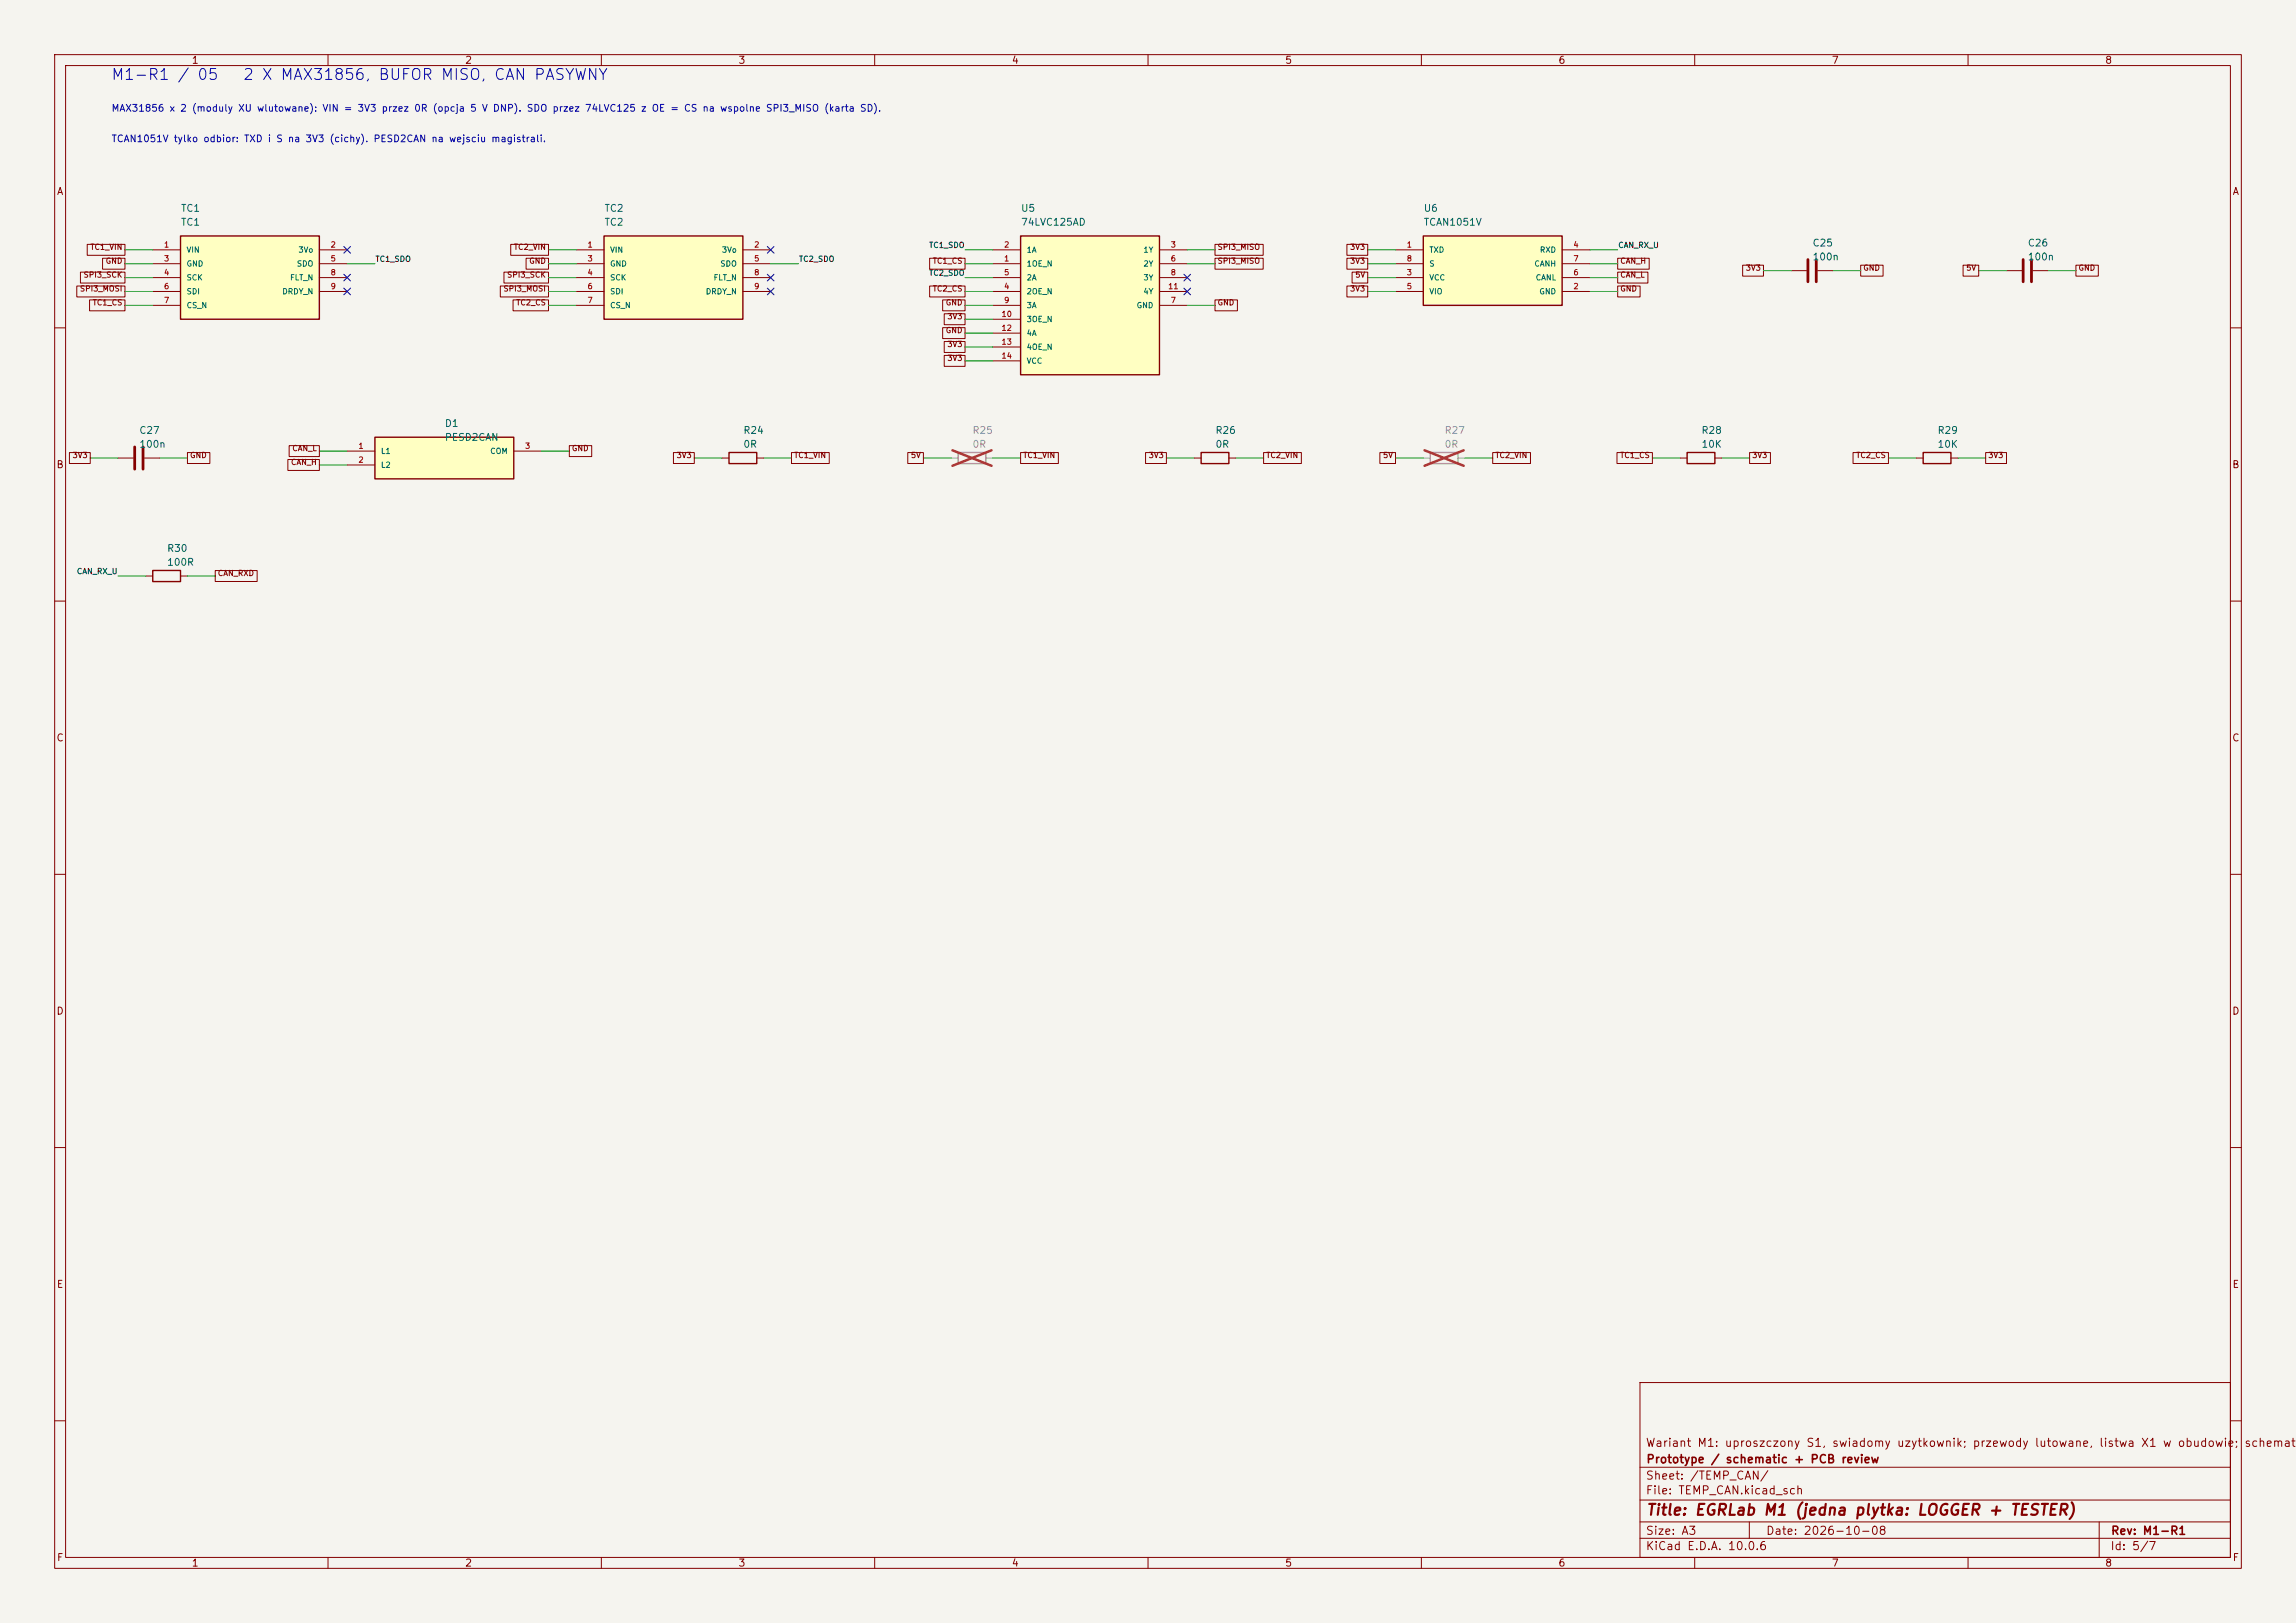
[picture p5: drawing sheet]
<svg xmlns="http://www.w3.org/2000/svg" width="420mm" height="297mm" viewBox="0 0 420 297" stroke-linecap="round" stroke-linejoin="round" font-family="sans-serif">
<defs><g id="words">
<g font-size="2" fill="#0000c2">
<text x="20.2" y="15.1">M1-R1 / 05</text>
<text x="44.3" y="15.1">2 X MAX31856, BUFOR MISO, CAN PASYWNY</text>
</g>
<text font-size="2" fill="#840000" x="301" y="277.8">Title: EGRLab M1 (jedna plytka: LOGGER + TESTER)</text>
<g font-size="1.5" fill="#840000">
<text x="300.9" y="265.1">Wariant M1: uproszczony S1, swiadomy uzytkownik; przewody lutowane, listwa X1 w obudowie;</text>
<text x="301" y="268.1">Prototype / schematic + PCB review</text>
<text x="410.4" y="265.1">schemat</text>
<text x="300.9" y="273.8">File: TEMP_CAN.kicad_sch</text>
<text x="300.9" y="271.1">Sheet: /TEMP_CAN/</text>
<text x="300.9" y="281.2">Size: A3</text>
<text x="322.9" y="281.2">Date: 2026-10-08</text>
<text x="386" y="281.2">Rev: M1-R1</text>
<text x="300.9" y="284">KiCad E.D.A. 10.0.6</text>
<text x="385.9" y="284">Id: 5/7</text>
</g>
<g font-size="1.3" fill="#840000">
<text x="35" y="12">1</text>
<text x="85" y="12">2</text>
<text x="135" y="12">3</text>
<text x="185" y="12">4</text>
<text x="235" y="12">5</text>
<text x="285" y="12">6</text>
<text x="335" y="12">7</text>
<text x="385" y="12">8</text>
<text x="10.3" y="36">A</text>
<text x="408.3" y="36">A</text>
<text x="10.2" y="86">B</text>
<text x="408.2" y="86">B</text>
<text x="10.2" y="136">C</text>
<text x="408.2" y="136">C</text>
<text x="10.2" y="186">D</text>
<text x="408.2" y="186">D</text>
<text x="10.3" y="236">E</text>
<text x="408.3" y="236">E</text>
<text x="10.3" y="286">F</text>
<text x="35" y="287">1</text>
<text x="85" y="287">2</text>
<text x="135" y="287">3</text>
<text x="185" y="287">4</text>
<text x="235" y="287">5</text>
<text x="285" y="287">6</text>
<text x="335" y="287">7</text>
<text x="385" y="287">8</text>
<text x="408.3" y="286">F</text>
</g>
<g font-size="1.3" fill="#0000c2">
<text x="20.3" y="20.7">MAX31856 x 2 (moduly XU wlutowane): VIN = 3V3 przez 0R (opcja 5 V DNP). SDO przez 74LVC125 z OE = CS na wspolne SPI3_MISO (karta SD).</text>
<text x="20.3" y="26.3">TCAN1051V tylko odbior: TXD i S na 3V3 (cichy). PESD2CAN na wejsciu magistrali.</text>
</g>
<g font-size="1.3" fill="#006464">
<text x="33" y="39.1">TC1</text>
<text x="33" y="41.6">TC1</text>
<text x="110.5" y="39.1">TC2</text>
<text x="110.5" y="41.6">TC2</text>
<text x="186.7" y="39.1">U5</text>
<text x="186.7" y="41.6">74LVC125AD</text>
<text x="260.3" y="39.1">U6</text>
<text x="260.3" y="41.6">TCAN1051V</text>
<text x="331.5" y="45.4">C25</text>
<text x="331.5" y="48">100n</text>
<text x="370.8" y="45.4">C26</text>
<text x="370.8" y="48">100n</text>
<text x="25.4" y="79.7">C27</text>
<text x="25.4" y="82.2">100n</text>
<text x="81.3" y="78.4">D1</text>
<text x="81.3" y="81">PESD2CAN</text>
<text x="135.9" y="79.7">R24</text>
<text x="135.9" y="82.2">0R</text>
<text x="222.2" y="79.7">R26</text>
<text x="222.2" y="82.2">0R</text>
<text x="311.1" y="79.7">R28</text>
<text x="311.1" y="82.2">10K</text>
<text x="354.3" y="79.7">R29</text>
<text x="354.3" y="82.2">10K</text>
<text x="30.5" y="101.3">R30</text>
<text x="30.5" y="103.8">100R</text>
</g>
<g font-size="1.3" fill="#939391">
<text x="177.8" y="79.7">R25</text>
<text x="177.8" y="82.2">0R</text>
<text x="264.1" y="79.7">R27</text>
<text x="264.1" y="82.2">0R</text>
</g>
<g font-size="1" fill="#840000">
<text x="16.4" y="46">TC1_VIN</text>
<text x="93.9" y="46">TC2_VIN</text>
<text x="222.6" y="46">SPI3_MISO</text>
<text x="246.9" y="46">3V3</text>
<text x="14.5" y="53.6">SPI3_MOSI</text>
<text x="15.2" y="51">SPI3_SCK</text>
<text x="19.2" y="48.5">GND</text>
<text x="92" y="53.6">SPI3_MOSI</text>
<text x="92.7" y="51">SPI3_SCK</text>
<text x="96.7" y="48.5">GND</text>
<text x="170.5" y="48.5">TC1_CS</text>
<text x="170.5" y="53.6">TC2_CS</text>
<text x="222.6" y="48.5">SPI3_MISO</text>
<text x="246.9" y="48.5">3V3</text>
<text x="246.9" y="53.6">3V3</text>
<text x="247.8" y="51">5V</text>
<text x="296.3" y="51">CAN_L</text>
<text x="296.3" y="53.6">GND</text>
<text x="296.3" y="48.5">CAN_H</text>
<text x="319.2" y="49.8">3V3</text>
<text x="340.7" y="49.8">GND</text>
<text x="359.6" y="49.8">5V</text>
<text x="380.1" y="49.8">GND</text>
<text x="16.9" y="56.1">TC1_CS</text>
<text x="94.3" y="56.1">TC2_CS</text>
<text x="172.9" y="56.1">GND</text>
<text x="173.2" y="58.7">3V3</text>
<text x="222.6" y="56.1">GND</text>
<text x="172.9" y="61.2">GND</text>
<text x="173.2" y="63.7">3V3</text>
<text x="173.2" y="66.3">3V3</text>
<text x="53.4" y="82.8">CAN_L</text>
<text x="104.5" y="82.8">GND</text>
<text x="13.2" y="84.1">3V3</text>
<text x="34.7" y="84.1">GND</text>
<text x="53.1" y="85.3">CAN_H</text>
<text x="123.7" y="84.1">3V3</text>
<text x="145.2" y="84.1">TC1_VIN</text>
<text x="166.5" y="84.1">5V</text>
<text x="187.1" y="84.1">TC1_VIN</text>
<text x="210" y="84.1">3V3</text>
<text x="231.5" y="84.1">TC2_VIN</text>
<text x="252.9" y="84.1">5V</text>
<text x="273.4" y="84.1">TC2_VIN</text>
<text x="296.3" y="84.1">TC1_CS</text>
<text x="320.4" y="84.1">3V3</text>
<text x="339.4" y="84.1">TC2_CS</text>
<text x="363.6" y="84.1">3V3</text>
<text x="39.7" y="105.7">CAN_RXD</text>
</g>
<g font-size="1" fill="#a90000">
<text x="29.9" y="45.5">1</text>
<text x="60.4" y="45.5">2</text>
<text x="107.4" y="45.5">1</text>
<text x="137.9" y="45.5">2</text>
<text x="183.6" y="45.5">2</text>
<text x="214.1" y="45.5">3</text>
<text x="257.2" y="45.5">1</text>
<text x="287.7" y="45.5">4</text>
<text x="29.9" y="48.1">3</text>
<text x="29.9" y="50.6">4</text>
<text x="29.9" y="53.2">6</text>
<text x="60.4" y="48.1">5</text>
<text x="60.4" y="50.6">8</text>
<text x="60.4" y="53.2">9</text>
<text x="107.4" y="48.1">3</text>
<text x="107.4" y="50.6">4</text>
<text x="107.4" y="53.2">6</text>
<text x="137.9" y="48.1">5</text>
<text x="137.9" y="50.6">8</text>
<text x="137.9" y="53.2">9</text>
<text x="183.6" y="48.1">1</text>
<text x="183.6" y="53.2">4</text>
<text x="183.6" y="50.6">5</text>
<text x="213.6" y="53.2">11</text>
<text x="214.1" y="48.1">6</text>
<text x="214.1" y="50.6">8</text>
<text x="257.2" y="50.6">3</text>
<text x="257.2" y="53.2">5</text>
<text x="257.2" y="48.1">8</text>
<text x="287.7" y="53.2">2</text>
<text x="287.7" y="50.6">6</text>
<text x="287.7" y="48.1">7</text>
<text x="29.9" y="55.7">7</text>
<text x="107.4" y="55.7">7</text>
<text x="183.1" y="58.2">10</text>
<text x="183.6" y="55.7">9</text>
<text x="214.1" y="55.7">7</text>
<text x="183.1" y="60.8">12</text>
<text x="183.1" y="63.3">13</text>
<text x="183.1" y="65.9">14</text>
<text x="65.5" y="82.4">1</text>
<text x="95.9" y="82.4">3</text>
<text x="65.5" y="84.9">2</text>
</g>
<g font-size="1" fill="#006464">
<text x="34" y="46.5">VIN</text>
<text x="54.5" y="46.5">3Vo</text>
<text x="111.5" y="46.5">VIN</text>
<text x="132" y="46.5">3Vo</text>
<text x="187.7" y="46.5">1A</text>
<text x="209.1" y="46.5">1Y</text>
<text x="261.4" y="46.5">TXD</text>
<text x="281.6" y="46.5">RXD</text>
<text x="34" y="49">GND</text>
<text x="34" y="51.6">SCK</text>
<text x="53" y="51.6">FLT_N</text>
<text x="54.2" y="49">SDO</text>
<text x="111.5" y="49">GND</text>
<text x="111.5" y="51.6">SCK</text>
<text x="130.4" y="51.6">FLT_N</text>
<text x="131.7" y="49">SDO</text>
<text x="187.7" y="49">1OE_N</text>
<text x="187.7" y="51.6">2A</text>
<text x="209.1" y="49">2Y</text>
<text x="209.1" y="51.6">3Y</text>
<text x="261.4" y="51.6">VCC</text>
<text x="261.4" y="49">S</text>
<text x="280.6" y="49">CANH</text>
<text x="280.8" y="51.6">CANL</text>
<text x="34" y="54.1">SDI</text>
<text x="34" y="56.6">CS_N</text>
<text x="51.5" y="54.1">DRDY_N</text>
<text x="111.5" y="54.1">SDI</text>
<text x="111.5" y="56.6">CS_N</text>
<text x="129" y="54.1">DRDY_N</text>
<text x="187.7" y="54.1">2OE_N</text>
<text x="187.7" y="56.6">3A</text>
<text x="187.7" y="59.2">3OE_N</text>
<text x="207.8" y="56.6">GND</text>
<text x="209.1" y="54.1">4Y</text>
<text x="261.4" y="54.1">VIO</text>
<text x="281.5" y="54.1">GND</text>
<text x="187.7" y="61.7">4A</text>
<text x="187.7" y="64.3">4OE_N</text>
<text x="187.7" y="66.8">VCC</text>
<text x="69.6" y="83.3">L1</text>
<text x="89.6" y="83.3">COM</text>
<text x="69.6" y="85.8">L2</text>
</g>
<g font-size="1" fill="#0f0f0f">
<text x="169.9" y="45.6">TC1_SDO</text>
<text x="295.9" y="45.6">CAN_RX_U</text>
<text x="68.6" y="48.2">TC1_SDO</text>
<text x="146.1" y="48.2">TC2_SDO</text>
<text x="169.9" y="50.7">TC2_SDO</text>
<text x="14" y="105.3">CAN_RX_U</text>
</g>
</g></defs>
<path d="M0 0h420v297h-420z" fill="#f5f4ef" stroke="#f5f4ef" stroke-width=".18"/>
<g fill="none" stroke="#840000" stroke-width=".18">
<path d="M10 10h400v277h-400zM12 12h396v273h-396zM60 10v2M110 10v2M160 10v2M210 10v2M260 10v2M310 10v2M360 10v2M10 60h2M408 60h2M10 110h2"/>
<path d="M408 110h2M10 160h2M408 160h2M10 210h2M408 210h2M300 253h108v32h-108zM10 260h2M300 278.5h108M300 274.5h108M300 268.5h108M320 278.5v3M384 278.5v6.5"/>
<path d="M408 260h2M60 285v2M110 285v2M160 285v2M210 285v2M260 285v2M300 281.5h108M310 285v2M360 285v2"/>
</g>
<path d="M186.7 43.2h25.4v25.4h-25.4z" fill="#ffffc2"/>
<path d="M186.7 43.2h25.4v25.4h-25.4zM133.3 82.8h5.1v2h-5.1zM351.8 82.8h5.1v2h-5.1z" fill="none" stroke="#840000" stroke-width=".25"/>
<g fill="none" stroke="#840000" stroke-width=".18">
<path d="M181.6 48.3h5.1M181.6 45.7h5.1M181.6 53.3h5.1M181.6 50.8h5.1M181.6 55.9h5.1M181.6 58.4h5.1M212.1 48.3h5.1M212.1 45.7h5.1M212.1 53.3h5.1M212.1 50.8h5.1M212.1 55.9h5.1M181.6 61h5.1"/>
<path d="M181.6 63.5h5.1M181.6 66h5.1M132.1 83.8h1.2M138.4 83.8h1.3M350.5 83.8h1.3M356.9 83.8h1.2"/>
</g>
<path d="M110.5 43.2h25.4v15.2h-25.4z" fill="#ffffc2"/>
<path d="M110.5 43.2h25.4v15.2h-25.4zM27.9 104.4h5.1v2h-5.1z" fill="none" stroke="#840000" stroke-width=".25"/>
<path d="M105.4 45.7h5.1M105.4 48.3h5.1M105.4 50.8h5.1M105.4 53.3h5.1M105.4 55.9h5.1M135.9 45.7h5.1M135.9 48.3h5.1M135.9 50.8h5.1M135.9 53.3h5.1M26.7 105.4h1.2M33 105.4h1.3" fill="none" stroke="#840000" stroke-width=".18"/>
<path d="M261.6 82.8h5.1v2h-5.1z" fill="none" stroke="#9c9b98" stroke-width=".25"/>
<path d="M260.3 83.8h1.3M266.7 83.8h1.3" fill="none" stroke="#9c9b98" stroke-width=".18"/>
<path d="M260.6 82.4l7.1 2.8M267.7 82.4l-7.1 2.8" fill="none" stroke="#e12e31" stroke-width=".46"/>
<path d="M68.6 80h25.4v7.6h-25.4z" fill="#ffffc2"/>
<path d="M68.6 80h25.4v7.6h-25.4z" fill="none" stroke="#840000" stroke-width=".25"/>
<path d="M63.5 82.6h5.1M63.5 85.1h5.1M94 82.6h5.1" fill="none" stroke="#840000" stroke-width=".18"/>
<path d="M33 43.2h25.4v15.2h-25.4z" fill="#ffffc2"/>
<path d="M33 43.2h25.4v15.2h-25.4zM219.7 82.8h5.1v2h-5.1zM308.6 82.8h5.1v2h-5.1z" fill="none" stroke="#840000" stroke-width=".25"/>
<g fill="none" stroke="#840000" stroke-width=".18">
<path d="M27.9 45.7h5.1M27.9 48.3h5.1M27.9 50.8h5.1M27.9 53.3h5.1M27.9 55.9h5.1M58.4 45.7h5.1M58.4 48.3h5.1M58.4 50.8h5.1M58.4 53.3h5.1M367 49.5h2.8M371.9 49.5h2.7M218.4 83.8h1.3"/>
<path d="M224.8 83.8h1.3M307.3 83.8h1.3M313.7 83.8h1.3"/>
</g>
<path d="M370.1 47.5v4.1M371.6 47.5v4.1" fill="none" stroke="#840000" stroke-width=".51"/>
<path d="M260.3 43.2h25.4v12.7h-25.4z" fill="#ffffc2"/>
<path d="M260.3 43.2h25.4v12.7h-25.4z" fill="none" stroke="#840000" stroke-width=".25"/>
<g fill="none" stroke="#840000" stroke-width=".18">
<path d="M14 52.3h8.9v2h-8.9zM14.7 49.8h8.2v2h-8.2zM16 44.7h6.9v2h-6.9zM16.4 54.9h6.5v2h-6.5zM18.8 47.3h4.1v2h-4.1zM91.5 52.3h8.8v2h-8.8zM92.2 49.8h8.1v2h-8.1zM93.4 44.7h6.9v2h-6.9zM93.9 54.9h6.4v2h-6.4zM96.2 47.3h4.1v2h-4.1zM170.1 47.3h6.4v2h-6.4zM170.1 52.3h6.4v2h-6.4z"/>
<path d="M172.4 54.9h4.1v2h-4.1zM172.4 60h4.1v2h-4.1zM172.7 57.4h3.8v2h-3.8zM222.2 47.3h8.9v2h-8.9zM222.2 54.9h4.1v2h-4.1zM222.2 44.7h8.9v2h-8.9zM246.4 47.3h3.8v2h-3.8zM246.4 52.3h3.8v2h-3.8zM246.4 44.7h3.8v2h-3.8zM247.3 49.8h2.9v2h-2.9zM255.3 45.7h5M255.3 53.3h5"/>
<path d="M255.3 50.8h5M255.3 48.3h5M285.7 45.7h5.1M285.7 53.3h5.1M285.7 50.8h5.1M285.7 48.3h5.1M295.9 49.8h5.5v2h-5.5zM295.9 52.3h4.1v2h-4.1zM295.9 47.3h5.8v2h-5.8zM318.8 48.5h3.8v2h-3.8zM327.7 49.5h2.8M332.5 49.5h2.8"/>
<path d="M340.4 48.5h4.1v2h-4.1zM359.1 48.5h2.8v2h-2.8zM379.7 48.5h4.1v2h-4.1zM172.7 62.5h3.8v2h-3.8zM172.7 65h3.8v2h-3.8zM12.7 82.8h3.8v2h-3.8zM21.6 83.8h2.8M26.4 83.8h2.8M34.3 82.8h4.1v2h-4.1zM52.7 84.1h5.7v2h-5.7zM52.9 81.5h5.5v2.1h-5.5zM104.1 81.5h4.1v2.1h-4.1z"/>
<path d="M123.2 82.8h3.8v2h-3.8zM144.8 82.8h6.9v2h-6.9zM166.1 82.8h2.8v2h-2.8zM186.7 82.8h6.9v2h-6.9zM209.5 82.8h3.9v2h-3.9zM231.1 82.8h6.9v2h-6.9zM252.4 82.8h2.9v2h-2.9zM273 82.8h7v2h-7zM295.8 82.8h6.5v2h-6.5zM320 82.8h3.9v2h-3.9zM339 82.8h6.4v2h-6.4zM363.2 82.8h3.8v2h-3.8z"/>
<path d="M39.4 104.4h7.6v2h-7.6z"/>
</g>
<path d="M330.7 47.5v4.1M332.2 47.5v4.1M24.6 81.8v4.1M26.2 81.8v4.1" fill="none" stroke="#840000" stroke-width=".51"/>
<path d="M175.3 82.8h5v2h-5z" fill="none" stroke="#9c9b98" stroke-width=".25"/>
<path d="M174 83.8h1.3M180.3 83.8h1.3" fill="none" stroke="#9c9b98" stroke-width=".18"/>
<path d="M174.2 82.4l7.2 2.8M181.4 82.4l-7.2 2.8" fill="none" stroke="#e12e31" stroke-width=".46"/>
<g fill="none" stroke="#009600" stroke-width=".18">
<path d="M22.9 45.7h5M22.9 48.3h5M22.9 50.8h5M22.9 53.3h5M22.9 55.9h5M63.5 48.3h5.1M100.3 45.7h5.1M100.3 48.3h5.1M100.3 50.8h5.1M100.3 53.3h5.1M100.3 55.9h5.1M141 48.3h5"/>
<path d="M176.5 45.7h5.1M176.5 48.3h5.1M176.5 50.8h5.1M176.5 53.3h5.1M176.5 55.9h5.1M176.5 58.4h5.1M217.2 45.7h5M217.2 48.3h5M217.2 55.9h5M250.2 45.7h5.1M250.2 48.3h5.1M250.2 50.8h5.1"/>
<path d="M250.2 53.3h5.1M290.8 45.7h5.1M290.8 48.3h5.1M290.8 50.8h5.1M290.8 53.3h5.1M322.6 49.5h5.1M335.3 49.5h5.1M361.9 49.5h5.1M374.6 49.5h5.1M176.5 63.5h5.1M176.5 61h5.1M176.5 66h5.1"/>
<path d="M16.5 83.8h5.1M29.2 83.8h5.1M58.4 85.1h5.1M58.4 82.6h5.1M99.1 82.6h5M127 83.8h5.1M139.7 83.8h5.1M168.9 83.8h5.1M181.6 83.8h5.1M213.4 83.8h5M226.1 83.8h5M255.3 83.8h5"/>
<path d="M268 83.8h5M302.3 83.8h5M315 83.8h5M345.4 83.8h5.1M358.1 83.8h5.1M21.6 105.4h5.1M34.3 105.4h5.1"/>
</g>
<g fill="none" stroke="#000084" stroke-width=".18">
<path d="M62.9 50.2l1.2 1.2M62.9 45.1l1.2 1.2M62.9 52.7l1.2 1.2M64.1 50.2l-1.2 1.2M64.1 45.1l-1.2 1.2M64.1 52.7l-1.2 1.2M140.4 50.2l1.2 1.2M140.4 45.1l1.2 1.2M140.4 52.7l1.2 1.2M141.6 50.2l-1.2 1.2M141.6 45.1l-1.2 1.2M141.6 52.7l-1.2 1.2"/>
<path d="M216.6 50.2l1.2 1.2M216.6 52.7l1.2 1.2M217.8 50.2l-1.2 1.2M217.8 52.7l-1.2 1.2"/>
</g>
<use href="#words"/>
</svg>
